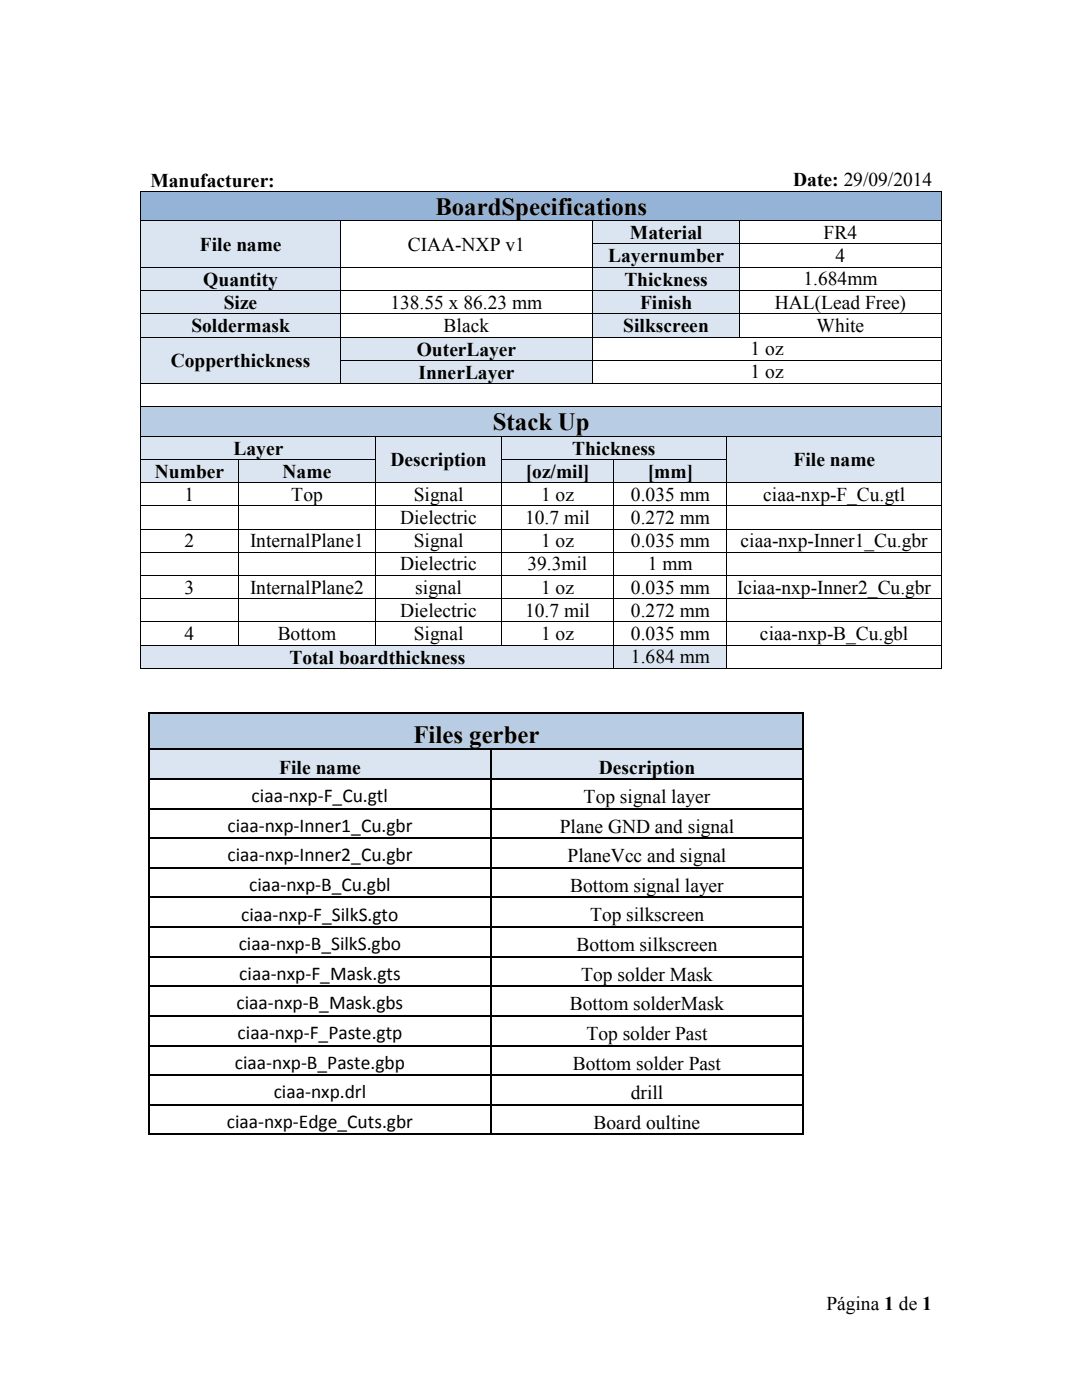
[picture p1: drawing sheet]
<svg xmlns="http://www.w3.org/2000/svg" width="216mm" height="279mm" viewBox="0 0 216 279" stroke-linecap="round" stroke-linejoin="round" font-family="sans-serif">
<defs><g id="words">
<g font-size="5">
<text x="86.9" y="42.9">BoardSpecifications</text>
<text x="98.3" y="85.8">Stack Up</text>
<text x="82.5" y="148.3">Files gerber</text>
</g>
<g font-size="3.9">
<text x="30" y="37.3">Manufacturer:</text>
<text x="158.3" y="37.2">Date: 29/09/2014</text>
<text x="125.7" y="47.8">Material</text>
<text x="164.3" y="47.7">FR4</text>
<text x="39.9" y="50.1">File name</text>
<text x="81.4" y="50">CIAA-NXP v1</text>
<text x="121.4" y="52.4">Layernumber</text>
<text x="166.7" y="52.3">4</text>
<text x="40.6" y="57">Quantity</text>
<text x="124.6" y="57">Thickness</text>
<text x="160.3" y="56.9">1.684mm</text>
<text x="44.7" y="61.7">Size</text>
<text x="77.9" y="61.6">138.55 x 86.23 mm</text>
<text x="127.7" y="61.7">Finish</text>
<text x="154.6" y="61.6">HAL(Lead Free)</text>
<text x="38.2" y="66.3">Soldermask</text>
<text x="83.1" y="71">OuterLayer</text>
<text x="88.5" y="66.2">Black</text>
<text x="124.4" y="66.3">Silkscreen</text>
<text x="149.8" y="70.9">1 oz</text>
<text x="162.9" y="66.2">White</text>
<text x="34.1" y="73.3">Copperthickness</text>
<text x="83.5" y="75.6">InnerLayer</text>
<text x="149.8" y="75.5">1 oz</text>
<text x="30.9" y="95.3">Number</text>
<text x="46.6" y="90.7">Layer</text>
<text x="56.4" y="95.3">Name</text>
<text x="77.9" y="93">Description</text>
<text x="104.9" y="95.3">[oz/mil]</text>
<text x="114.2" y="90.7">Thickness</text>
<text x="129.2" y="95.3">[mm]</text>
<text x="158.3" y="93">File name</text>
<text x="36.8" y="99.9">1</text>
<text x="58.1" y="99.9">Top</text>
<text x="82.6" y="99.9">Signal</text>
<text x="108" y="99.9">1 oz</text>
<text x="125.9" y="99.9">0.035 mm</text>
<text x="152.3" y="99.9">ciaa-nxp-F_Cu.gtl</text>
<text x="79.8" y="104.6">Dielectric</text>
<text x="104.8" y="104.6">10.7 mil</text>
<text x="125.9" y="104.6">0.272 mm</text>
<text x="36.8" y="109.2">2</text>
<text x="49.9" y="109.2">InternalPlane1</text>
<text x="79.8" y="113.8">Dielectric</text>
<text x="82.6" y="109.2">Signal</text>
<text x="105.2" y="113.8">39.3mil</text>
<text x="108" y="109.2">1 oz</text>
<text x="125.9" y="109.2">0.035 mm</text>
<text x="129.3" y="113.8">1 mm</text>
<text x="147.8" y="109.2">ciaa-nxp-Inner1_Cu.gbr</text>
<text x="36.8" y="118.4">3</text>
<text x="49.9" y="118.4">InternalPlane2</text>
<text x="82.9" y="118.4">signal</text>
<text x="108" y="118.4">1 oz</text>
<text x="125.9" y="118.4">0.035 mm</text>
<text x="147.1" y="118.4">Iciaa-nxp-Inner2_Cu.gbr</text>
<text x="79.8" y="123.1">Dielectric</text>
<text x="104.8" y="123.1">10.7 mil</text>
<text x="125.9" y="123.1">0.272 mm</text>
<text x="36.8" y="127.7">4</text>
<text x="55.4" y="127.7">Bottom</text>
<text x="82.6" y="127.7">Signal</text>
<text x="108" y="127.7">1 oz</text>
<text x="125.9" y="127.7">0.035 mm</text>
<text x="151.6" y="127.7">ciaa-nxp-B_Cu.gbl</text>
<text x="57.8" y="132.5">Total boardthickness</text>
<text x="125.9" y="132.4">1.684 mm</text>
<text x="55.7" y="154.4">File name</text>
<text x="119.5" y="154.4">Description</text>
<text x="50.2" y="160.1">ciaa-nxp-F_Cu.gtl</text>
<text x="116.5" y="160.3">Top signal layer</text>
<text x="45.4" y="166">ciaa-nxp-Inner1_Cu.gbr</text>
<text x="111.7" y="166.2">Plane GND and signal</text>
<text x="45.4" y="171.9">ciaa-nxp-Inner2_Cu.gbr</text>
<text x="113.2" y="172.1">PlaneVcc and signal</text>
<text x="49.7" y="177.8">ciaa-nxp-B_Cu.gbl</text>
<text x="113.8" y="178">Bottom signal layer</text>
<text x="48.1" y="183.8">ciaa-nxp-F_SilkS.gto</text>
<text x="117.7" y="183.9">Top silkscreen</text>
<text x="47.6" y="189.7">ciaa-nxp-B_SilkS.gbo</text>
<text x="115" y="189.8">Bottom silkscreen</text>
<text x="47.8" y="195.6">ciaa-nxp-F_Mask.gts</text>
<text x="116" y="195.7">Top solder Mask</text>
<text x="47.2" y="201.5">ciaa-nxp-B_Mask.gbs</text>
<text x="113.7" y="201.6">Bottom solderMask</text>
<text x="47.4" y="207.4">ciaa-nxp-F_Paste.gtp</text>
<text x="117" y="207.5">Top solder Past</text>
<text x="46.9" y="213.3">ciaa-nxp-B_Paste.gbp</text>
<text x="114.3" y="213.4">Bottom solder Past</text>
<text x="54.6" y="219.2">ciaa-nxp.drl</text>
<text x="125.9" y="219.4">drill</text>
<text x="45.3" y="225.1">ciaa-nxp-Edge_Cuts.gbr</text>
<text x="118.4" y="225.3">Board oultine</text>
<text x="164.9" y="261.5">Página 1 de 1</text>
</g>
</g></defs>
<g fill="#95b3d7">
<path d="M28.2 38.3h159.6v5.7h-159.6z"/>
<path d="M30 38.3h156v5.7h-156z"/>
</g>
<path d="M28 38.1h.2v.2h-.2zM28.2 38.1h.2v.2h-.2zM108 38.1h.2v.2h-.2zM187.8 38.1h.2v.2h-.2z" fill="#000"/>
<path d="M28.1 38.3v5.7M28.4 38.2h79.6M108.2 38.2h79.6M187.9 38.3v5.7" fill="none" stroke="#000" stroke-width=".2"/>
<g fill="#dbe5f1">
<path d="M28.2 44.2h39.6v9.1h-39.6z"/>
<path d="M30 46.5h36v4.4h-36z"/>
<path d="M118.4 44.2h29v4.4h-29z"/>
<path d="M120.2 44.2h25.4v4.4h-25.4z"/>
</g>
<path d="M28 44h.2v.2h-.2zM67.8 44h.2v.2h-.2zM118.2 44h.2v.2h-.2zM147.4 44h.2v.2h-.2zM187.8 44h.2v.2h-.2z" fill="#000"/>
<path d="M28.1 44.2v4.4M28.2 44.1h39.6M67.9 44.2v4.4M68 44.1h50.2M118.3 44.2v4.4M118.4 44.1h29M147.5 44.2v4.4M147.6 44.1h40.2M187.9 44.2v4.4" fill="none" stroke="#000" stroke-width=".2"/>
<g fill="#dbe5f1">
<path d="M118.4 48.8h29v4.5h-29z"/>
<path d="M120.2 48.8h25.4v4.5h-25.4z"/>
</g>
<path d="M28 48.6h.2v.2h-.2zM67.8 48.6h.2v.2h-.2zM118.2 48.6h.2v.2h-.2zM147.4 48.6h.2v.2h-.2zM187.8 48.6h.2v.2h-.2z" fill="#000"/>
<path d="M28.1 48.8v4.5M67.9 48.8v4.5M118.3 48.8v4.5M118.4 48.7h29M147.5 48.8v4.5M147.6 48.7h40.2M187.9 48.8v4.5" fill="none" stroke="#000" stroke-width=".2"/>
<g fill="#dbe5f1">
<path d="M28.2 53.4h39.6v4.5h-39.6z"/>
<path d="M30 53.4h36v4.5h-36z"/>
<path d="M118.4 53.4h29v4.5h-29z"/>
<path d="M120.2 53.4h25.4v4.5h-25.4z"/>
</g>
<path d="M28 53.3h.2v.1h-.2zM67.8 53.3h.2v.1h-.2zM118.2 53.3h.2v.1h-.2zM147.4 53.3h.2v.1h-.2zM187.8 53.3h.2v.1h-.2z" fill="#000"/>
<path d="M28.1 53.4v4.5M28.2 53.3h39.6M67.9 53.4v4.5M68 53.3h50.2M118.3 53.4v4.5M118.4 53.3h29M147.5 53.4v4.5M147.6 53.3h40.2M187.9 53.4v4.5" fill="none" stroke="#000" stroke-width=".2"/>
<g fill="#dbe5f1">
<path d="M28.2 58.1h39.6v4.4h-39.6z"/>
<path d="M30 58.1h36v4.4h-36z"/>
<path d="M118.4 58.1h29v4.4h-29z"/>
<path d="M120.2 58.1h25.4v4.4h-25.4z"/>
</g>
<path d="M28 57.9h.2v.1h-.2zM67.8 57.9h.2v.1h-.2zM118.2 57.9h.2v.1h-.2zM147.4 57.9h.2v.1h-.2zM187.8 57.9h.2v.1h-.2z" fill="#000"/>
<path d="M28.1 58v4.5M28.2 58h39.6M67.9 58v4.5M68 58h50.2M118.3 58v4.5M118.4 58h29M147.5 58v4.5M147.6 58h40.2M187.9 58v4.5" fill="none" stroke="#000" stroke-width=".2"/>
<g fill="#dbe5f1">
<path d="M28.2 62.7h39.6v4.5h-39.6z"/>
<path d="M30 62.7h36v4.5h-36z"/>
<path d="M118.4 62.7h29v4.5h-29z"/>
<path d="M120.2 62.7h25.4v4.5h-25.4z"/>
</g>
<path d="M28 62.5h.2v.2h-.2zM67.8 62.5h.2v.2h-.2zM118.2 62.5h.2v.2h-.2zM147.4 62.5h.2v.2h-.2zM187.8 62.5h.2v.2h-.2z" fill="#000"/>
<path d="M28.1 62.7v4.5M28.2 62.6h39.6M67.9 62.7v4.5M68 62.6h50.2M118.3 62.7v4.5M118.4 62.6h29M147.5 62.7v4.5M147.6 62.6h40.2M187.9 62.7v4.5" fill="none" stroke="#000" stroke-width=".2"/>
<g fill="#dbe5f1">
<path d="M28.2 67.4h39.6v9.1h-39.6z"/>
<path d="M30 69.7h36v4.4h-36z"/>
<path d="M67.9 67.4h50.3v4.4h-50.3z"/>
<path d="M69.8 67.4h46.6v4.4h-46.6z"/>
</g>
<path d="M28 67.2h.2v.2h-.2zM67.8 67.2h.2v.2h-.2zM118.2 67.2h.2v.2h-.2zM147.4 67.2h.2v.2h-.2zM187.8 67.2h.2v.2h-.2z" fill="#000"/>
<path d="M28.1 67.4v4.4M28.2 67.3h39.6M67.9 67.4v4.4M68 67.3h50.2M118.3 67.4v4.4M118.4 67.3h29M147.6 67.3h40.2M187.9 67.4v4.4" fill="none" stroke="#000" stroke-width=".2"/>
<g fill="#dbe5f1">
<path d="M67.9 72h50.3v4.5h-50.3z"/>
<path d="M69.8 72h46.6v4.5h-46.6z"/>
</g>
<path d="M28 71.8h.2v.2h-.2zM28 76.5h.2v.1h-.2zM67.8 71.8h.2v.2h-.2zM67.8 76.5h.2v.1h-.2zM118.2 71.8h.2v.2h-.2zM118.2 76.5h.2v.1h-.2zM187.8 71.8h.2v.2h-.2zM187.8 76.5h.2v.1h-.2z" fill="#000"/>
<path d="M28.1 72v4.5M28.1 76.6v4.5M28.2 76.5h39.6M67.9 72v4.5M68 71.9h50.2M68 76.5h50.2M118.3 72v4.5M118.4 71.9h69.4M118.4 76.5h69.4M187.9 72v4.5M187.9 76.6v4.5" fill="none" stroke="#000" stroke-width=".2"/>
<g fill="#b8cce4">
<path d="M28.2 81.2h159.6v5.8h-159.6z"/>
<path d="M30 81.2h156v5.8h-156z"/>
</g>
<path d="M28 81.1h.2v.1h-.2zM187.8 81.1h.2v.1h-.2z" fill="#000"/>
<path d="M28.1 81.2v5.8M28.2 81.2h159.6M187.9 81.2v5.8" fill="none" stroke="#000" stroke-width=".2"/>
<g fill="#dbe5f1">
<path d="M28.2 87.1h46.7v4.5h-46.7z"/>
<path d="M30 87.1h43.1v4.5h-43.1z"/>
<path d="M75.1 87.1h24.8v9.1h-24.8z"/>
<path d="M76.9 89.5h21.2v4.4h-21.2z"/>
<path d="M100.1 87.1h44.8v4.5h-44.8z"/>
<path d="M101.9 87.1h41.2v4.5h-41.2z"/>
<path d="M145.1 87.1h42.7v9.1h-42.7z"/>
<path d="M146.9 89.5h39.1v4.4h-39.1z"/>
</g>
<path d="M28 87h.2v.1h-.2zM74.9 87h.2v.1h-.2zM99.9 87h.2v.1h-.2zM144.9 87h.2v.1h-.2zM187.8 87h.2v.1h-.2z" fill="#000"/>
<path d="M28.1 87.1v4.5M28.2 87h46.7M75 87.1v4.5M75.1 87h24.8M100 87.1v4.5M100.1 87h44.8M145 87.1v4.5M145.1 87h42.7M187.9 87.1v4.5" fill="none" stroke="#000" stroke-width=".2"/>
<g fill="#dbe5f1">
<path d="M28.2 91.7h19.2v4.5h-19.2z"/>
<path d="M30 91.7h15.6v4.5h-15.6z"/>
<path d="M47.6 91.7h27.3v4.5h-27.3z"/>
<path d="M49.4 91.7h23.7v4.5h-23.7z"/>
<path d="M100.1 91.7h22.3v4.5h-22.3z"/>
<path d="M101.9 91.7h18.7v4.5h-18.7z"/>
<path d="M122.6 91.7h22.3v4.5h-22.3z"/>
<path d="M124.4 91.7h18.7v4.5h-18.7z"/>
</g>
<g fill="#000">
<path d="M28 91.6h.2v.1h-.2zM28 96.2h.2v.2h-.2zM47.5 91.6h.1v.1h-.1zM47.5 96.2h.1v.2h-.1zM74.9 91.6h.2v.1h-.2zM74.9 96.2h.2v.2h-.2zM99.9 91.6h.2v.1h-.2zM99.9 96.2h.2v.2h-.2zM122.4 91.6h.2v.1h-.2zM122.4 96.2h.2v.2h-.2zM144.9 91.6h.2v.1h-.2zM144.9 96.2h.2v.2h-.2z"/>
<path d="M187.8 91.6h.2v.1h-.2zM187.8 96.2h.2v.2h-.2zM28 100.8h.2v.2h-.2zM28 105.5h.2v.2h-.2zM28 110.1h.2v.2h-.2zM28 114.8h.2v.1h-.2zM28 119.4h.2v.2h-.2zM47.5 100.8h.1v.2h-.1zM47.5 105.5h.1v.2h-.1zM47.5 110.1h.1v.2h-.1zM47.5 114.8h.1v.1h-.1zM47.5 119.4h.1v.2h-.1z"/>
<path d="M74.9 100.8h.2v.2h-.2zM74.9 105.5h.2v.2h-.2zM74.9 110.1h.2v.2h-.2zM74.9 114.8h.2v.1h-.2zM74.9 119.4h.2v.2h-.2zM99.9 100.8h.2v.2h-.2zM99.9 105.5h.2v.2h-.2zM99.9 110.1h.2v.2h-.2zM99.9 114.8h.2v.1h-.2zM99.9 119.4h.2v.2h-.2zM122.4 100.8h.2v.2h-.2zM122.4 105.5h.2v.2h-.2z"/>
<path d="M122.4 110.1h.2v.2h-.2zM122.4 114.8h.2v.1h-.2zM122.4 119.4h.2v.2h-.2zM144.9 100.8h.2v.2h-.2zM144.9 105.5h.2v.2h-.2zM144.9 110.1h.2v.2h-.2zM144.9 114.8h.2v.1h-.2zM144.9 119.4h.2v.2h-.2zM187.8 100.8h.2v.2h-.2zM187.8 105.5h.2v.2h-.2zM187.8 110.1h.2v.2h-.2zM187.8 114.8h.2v.1h-.2z"/>
<path d="M187.8 119.4h.2v.2h-.2zM28 124h.2v.2h-.2zM47.5 124h.1v.2h-.1zM74.9 124h.2v.2h-.2zM99.9 124h.2v.2h-.2zM122.4 124h.2v.2h-.2zM144.9 124h.2v.2h-.2zM187.8 124h.2v.2h-.2z"/>
</g>
<g fill="none" stroke="#000" stroke-width=".2">
<path d="M28.1 91.7v4.5M28.1 96.4v4.4M28.2 91.7h19.3M28.2 96.3h19.3M47.5 91.7v4.5M47.5 96.4v4.4M47.6 91.7h27.3M47.6 96.3h27.3M75 91.7v4.5M75 96.4v4.4M75.1 96.3h24.8M100 91.7v4.5"/>
<path d="M100 96.4v4.4M100.1 91.7h22.3M100.1 96.3h22.3M122.5 91.7v4.5M122.5 96.4v4.4M122.6 91.7h22.3M122.6 96.3h22.3M145 91.7v4.5M145 96.4v4.4M145.1 96.3h42.7M187.9 91.7v4.5M187.9 96.4v4.4"/>
<path d="M28.1 101v4.5M28.1 105.7v4.4M28.1 110.3v4.5M28.1 114.9v4.5M28.1 119.6v4.4M28.2 100.9h19.3M28.2 105.6h19.3M28.2 110.2h19.3M28.2 114.9h19.3M28.2 119.5h19.3M47.5 101v4.5M47.5 105.7v4.4"/>
<path d="M47.5 110.3v4.5M47.5 114.9v4.5M47.5 119.6v4.4M47.6 100.9h27.3M47.6 105.6h27.3M47.6 110.2h27.3M47.6 114.9h27.3M47.6 119.5h27.3M75 101v4.5M75 105.7v4.4M75 110.3v4.5M75 114.9v4.5"/>
<path d="M75 119.6v4.4M75.1 100.9h24.8M75.1 105.6h24.8M75.1 110.2h24.8M75.1 114.9h24.8M75.1 119.5h24.8M100 101v4.5M100 105.7v4.4M100 110.3v4.5M100 114.9v4.5M100 119.6v4.4M100.1 100.9h22.3"/>
<path d="M100.1 105.6h22.3M100.1 110.2h22.3M100.1 114.9h22.3M100.1 119.5h22.3M122.5 101v4.5M122.5 105.7v4.4M122.5 110.3v4.5M122.5 114.9v4.5M122.5 119.6v4.4M122.6 100.9h22.3M122.6 105.6h22.3M122.6 110.2h22.3"/>
<path d="M122.6 114.9h22.3M122.6 119.5h22.3M145 101v4.5M145 105.7v4.4M145 110.3v4.5M145 114.9v4.5M145 119.6v4.4M145.1 100.9h42.7M145.1 105.6h42.7M145.1 110.2h42.7M145.1 114.9h42.7M145.1 119.5h42.7"/>
<path d="M187.9 101v4.5M187.9 105.7v4.4M187.9 110.3v4.5M187.9 114.9v4.5M187.9 119.6v4.4M28.1 124.2v4.5M28.2 124.1h19.3M47.5 124.2v4.5M47.6 124.1h27.3M75 124.2v4.5M75.1 124.1h24.8M100 124.2v4.5"/>
<path d="M100.1 124.1h22.3M122.5 124.2v4.5M122.6 124.1h22.3M145 124.2v4.5M145.1 124.1h42.7M187.9 124.2v4.5"/>
</g>
<g fill="#dbe5f1">
<path d="M28.2 128.9h94.2v4.4h-94.2z"/>
<path d="M30 128.9h90.6v4.4h-90.6z"/>
<path d="M122.6 128.9h22.3v4.4h-22.3z"/>
<path d="M124.4 128.9h18.7v4.4h-18.7z"/>
</g>
<path d="M28 128.7h.2v.2h-.2zM28 133.4h.2v.1h-.2zM47.5 128.7h.1v.2h-.1zM74.9 128.7h.2v.2h-.2zM99.9 128.7h.2v.2h-.2zM122.4 128.7h.2v.2h-.2zM122.4 133.4h.2v.1h-.2zM144.9 128.7h.2v.2h-.2zM144.9 133.4h.2v.1h-.2zM187.8 128.7h.2v.2h-.2zM187.8 133.4h.2v.1h-.2z" fill="#000"/>
<g fill="none" stroke="#000" stroke-width=".2">
<path d="M28.1 128.9v4.5M28.2 128.8h19.3M28.2 133.4h94.2M47.6 128.8h27.3M75.1 128.8h24.8M100.1 128.8h22.3M122.5 128.9v4.5M122.6 128.8h22.3M122.6 133.4h22.3M145 128.9v4.5M145.1 128.8h42.7M145.1 133.4h42.7"/>
<path d="M187.9 128.9v4.5"/>
</g>
<g fill="#b8cce4">
<path d="M30 142.5h130.1v6.9h-130.1z"/>
<path d="M31 143.7h128.1v5.7h-128.1z"/>
</g>
<path d="M29.6 142.2h.4v.3h-.4zM160.1 142.2h.4v.3h-.4z" fill="#000"/>
<path d="M29.8 142.5v6.9M30 142.3h130.1M160.3 142.5v6.9" fill="none" stroke="#000" stroke-width=".34"/>
<g fill="#dbe5f1">
<path d="M30 149.7h67.7v5.6h-67.7z"/>
<path d="M31 150.8h65.6v4.5h-65.6z"/>
<path d="M97.9 149.7h62.2v5.6h-62.2z"/>
<path d="M99.1 150.8h60v4.5h-60z"/>
</g>
<g fill="#000">
<path d="M29.6 149.4h.4v.3h-.4zM29.6 155.3h.4v.3h-.4zM97.7 149.4h.3v.3h-.3zM97.7 155.3h.3v.3h-.3zM160.1 149.4h.4v.3h-.4zM160.1 155.3h.4v.3h-.4zM29.6 161.2h.4v.3h-.4zM29.6 167.1h.4v.4h-.4zM29.6 173h.4v.4h-.4zM29.6 178.9h.4v.4h-.4zM97.7 161.2h.3v.3h-.3zM97.7 167.1h.3v.4h-.3z"/>
<path d="M97.7 173h.3v.4h-.3zM97.7 178.9h.3v.4h-.3zM160.1 161.2h.4v.3h-.4zM160.1 167.1h.4v.4h-.4zM160.1 173h.4v.4h-.4zM160.1 178.9h.4v.4h-.4zM29.6 184.8h.4v.4h-.4zM29.6 190.8h.4v.3h-.4zM29.6 196.7h.4v.3h-.4zM97.7 184.8h.3v.4h-.3zM97.7 190.8h.3v.3h-.3zM97.7 196.7h.3v.3h-.3z"/>
<path d="M160.1 184.8h.4v.4h-.4zM160.1 190.8h.4v.3h-.4zM160.1 196.7h.4v.3h-.4zM29.6 202.6h.4v.3h-.4zM29.6 208.5h.4v.3h-.4zM29.6 214.4h.4v.3h-.4zM97.7 202.6h.3v.3h-.3zM97.7 208.5h.3v.3h-.3zM97.7 214.4h.3v.3h-.3zM160.1 202.6h.4v.3h-.4zM160.1 208.5h.4v.3h-.4zM160.1 214.4h.4v.3h-.4z"/>
<path d="M29.6 220.3h.4v.3h-.4zM29.6 226.2h.4v.4h-.4zM97.7 220.3h.3v.3h-.3zM97.7 226.2h.3v.4h-.3zM160.1 220.3h.4v.3h-.4zM160.1 226.2h.4v.4h-.4z"/>
</g>
<g fill="none" stroke="#000" stroke-width=".34">
<path d="M29.8 149.7v5.6M29.8 155.6v5.6M30 149.6h67.7M30 155.4h67.7M97.9 149.7v5.6M97.9 155.6v5.6M98 149.6h62.1M98 155.4h62.1M160.3 149.7v5.6M160.3 155.6v5.6M29.8 161.5v5.6M29.8 167.5v5.5"/>
<path d="M29.8 173.4v5.5M29.8 179.3v5.5M30 161.4h67.7M30 167.3h67.7M30 173.2h67.7M30 179.1h67.7M97.9 161.5v5.6M97.9 167.5v5.5M97.9 173.4v5.5M97.9 179.3v5.5M98 161.4h62.1M98 167.3h62.1"/>
<path d="M98 173.2h62.1M98 179.1h62.1M160.3 161.5v5.6M160.3 167.5v5.5M160.3 173.4v5.5M160.3 179.3v5.5M29.8 185.2v5.6M29.8 191.1v5.6M29.8 197v5.6M30 185h67.7M30 190.9h67.7M30 196.9h67.7"/>
<path d="M97.9 185.2v5.6M97.9 191.1v5.6M97.9 197v5.6M98 185h62.1M98 190.9h62.1M98 196.9h62.1M160.3 185.2v5.6M160.3 191.1v5.6M160.3 197v5.6M29.8 202.9v5.6M29.8 208.8v5.6M29.8 214.7v5.6"/>
<path d="M30 202.7h67.7M30 208.7h67.7M30 214.5h67.7M97.9 202.9v5.6M97.9 208.8v5.6M97.9 214.7v5.6M98 202.7h62.1M98 208.7h62.1M98 214.5h62.1M160.3 202.9v5.6M160.3 208.8v5.6M160.3 214.7v5.6"/>
<path d="M29.8 220.6v5.6M30 220.5h67.7M30 226.4h67.7M97.9 220.6v5.6M98 220.5h62.1M98 226.4h62.1M160.3 220.6v5.6"/>
</g>
<use href="#words"/>
</svg>
